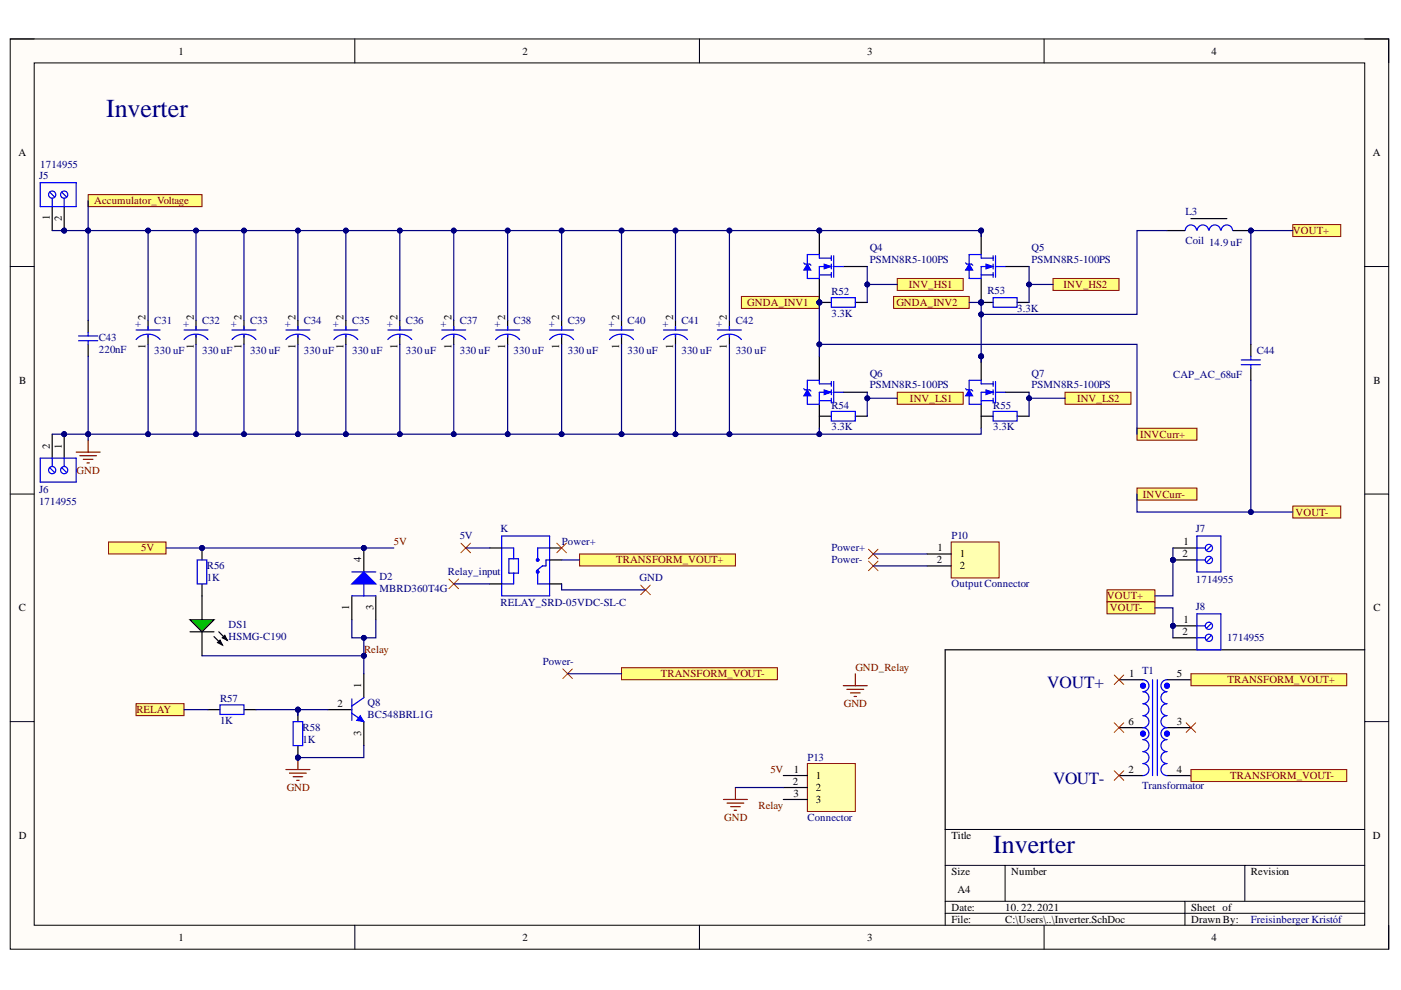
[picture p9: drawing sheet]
<svg xmlns="http://www.w3.org/2000/svg" width="297mm" height="210mm" viewBox="0 0 297 210" stroke-linecap="round" stroke-linejoin="round" font-family="sans-serif">
<defs><g id="words">
<g font-size="5.5" fill="#000080">
<text x="22.5" y="24.8">Inverter</text>
<text x="210.6" y="181">Inverter</text>
</g>
<g font-size="3.6" fill="#000080">
<text x="222" y="145.8">VOUT+</text>
<text x="223.3" y="166.2">VOUT-</text>
</g>
<g font-size="2.3">
<text x="37.9" y="11.6">1</text>
<text x="110.8" y="11.6">2</text>
<text x="183.9" y="11.6">3</text>
<text x="256.9" y="11.6">4</text>
<text x="3.9" y="33.1">A</text>
<text x="291.1" y="33.1">A</text>
<text x="10.6" y="46.7" transform="rotate(-90 10.6 46.7)">1</text>
<text x="13.1" y="46.9" transform="rotate(-90 13.1 46.9)">2</text>
<text x="30.9" y="67.9" transform="rotate(-90 30.9 67.9)">2</text>
<text x="41.1" y="67.9" transform="rotate(-90 41.1 67.9)">2</text>
<text x="51.2" y="67.9" transform="rotate(-90 51.2 67.9)">2</text>
<text x="62.6" y="67.9" transform="rotate(-90 62.6 67.9)">2</text>
<text x="72.8" y="67.9" transform="rotate(-90 72.8 67.9)">2</text>
<text x="84.3" y="67.9" transform="rotate(-90 84.3 67.9)">2</text>
<text x="95.7" y="67.9" transform="rotate(-90 95.7 67.9)">2</text>
<text x="107.1" y="67.9" transform="rotate(-90 107.1 67.9)">2</text>
<text x="118.5" y="67.9" transform="rotate(-90 118.5 67.9)">2</text>
<text x="131.3" y="67.9" transform="rotate(-90 131.3 67.9)">2</text>
<text x="142.7" y="67.9" transform="rotate(-90 142.7 67.9)">2</text>
<text x="154.1" y="67.9" transform="rotate(-90 154.1 67.9)">2</text>
<text x="30.9" y="73.9" transform="rotate(-90 30.9 73.9)">1</text>
<text x="41.1" y="73.9" transform="rotate(-90 41.1 73.9)">1</text>
<text x="51.2" y="73.9" transform="rotate(-90 51.2 73.9)">1</text>
<text x="62.6" y="73.9" transform="rotate(-90 62.6 73.9)">1</text>
<text x="72.8" y="73.9" transform="rotate(-90 72.8 73.9)">1</text>
<text x="84.3" y="73.9" transform="rotate(-90 84.3 73.9)">1</text>
<text x="95.7" y="73.9" transform="rotate(-90 95.7 73.9)">1</text>
<text x="107.1" y="73.9" transform="rotate(-90 107.1 73.9)">1</text>
<text x="118.5" y="73.9" transform="rotate(-90 118.5 73.9)">1</text>
<text x="131.3" y="73.9" transform="rotate(-90 131.3 73.9)">1</text>
<text x="142.7" y="73.9" transform="rotate(-90 142.7 73.9)">1</text>
<text x="154.1" y="73.9" transform="rotate(-90 154.1 73.9)">1</text>
<text x="4.1" y="81.3">B</text>
<text x="291.2" y="81.3">B</text>
<text x="10.6" y="95.1" transform="rotate(-90 10.6 95.1)">2</text>
<text x="13.1" y="95.1" transform="rotate(-90 13.1 95.1)">1</text>
<text x="76.6" y="119.2" transform="rotate(-90 76.6 119.2)">4</text>
<text x="198.6" y="119.5">2</text>
<text x="198.8" y="116.9">1</text>
<text x="203.5" y="118.2">1</text>
<text x="250.7" y="118.2">2</text>
<text x="250.9" y="115.7">1</text>
<text x="203.5" y="120.7">2</text>
<text x="4" y="129.6">C</text>
<text x="74.1" y="129.3" transform="rotate(-90 74.1 129.3)">1</text>
<text x="79.2" y="129.3" transform="rotate(-90 79.2 129.3)">3</text>
<text x="291.2" y="129.6">C</text>
<text x="250.7" y="134.7">2</text>
<text x="250.9" y="132.1">1</text>
<text x="239.4" y="143.6">1</text>
<text x="249.5" y="143.6">5</text>
<text x="71.5" y="150">2</text>
<text x="76.6" y="145.9" transform="rotate(-90 76.6 145.9)">1</text>
<text x="76.6" y="155.9" transform="rotate(-90 76.6 155.9)">3</text>
<text x="239.3" y="153.8">6</text>
<text x="249.5" y="153.8">3</text>
<text x="168.1" y="166.4">2</text>
<text x="168.3" y="163.9">1</text>
<text x="173" y="165.2">1</text>
<text x="173" y="167.7">2</text>
<text x="239.3" y="163.9">2</text>
<text x="249.5" y="163.9">4</text>
<text x="168.2" y="169">3</text>
<text x="173" y="170.2">3</text>
<text x="4" y="177.8">D</text>
<text x="201.7" y="177.8">Title</text>
<text x="291.1" y="177.8">D</text>
<text x="201.7" y="185.5">Size</text>
<text x="214.4" y="185.5">Number</text>
<text x="265.2" y="185.5">Revision</text>
<text x="203" y="189.3">A4</text>
<text x="201.7" y="193.1">Date:</text>
<text x="201.7" y="195.7">File:</text>
<text x="213.1" y="193.1">10. 22. 2021</text>
<text x="213.1" y="195.7">C:\Users\..\Inverter.SchDoc</text>
<text x="252.5" y="193.1">Sheet of</text>
<text x="252.5" y="195.7">Drawn By:</text>
<text x="37.9" y="199.5">1</text>
<text x="110.8" y="199.5">2</text>
<text x="183.9" y="199.5">3</text>
<text x="256.9" y="199.5">4</text>
</g>
<g font-size="2.3" fill="#000080">
<text x="8.5" y="35.6">1714955</text>
<text x="8.3" y="37.9">J5</text>
<text x="251.4" y="45.5">L3</text>
<text x="184.4" y="53.2">Q4</text>
<text x="218.7" y="53.2">Q5</text>
<text x="251.4" y="51.7">Coil 14.9 uF</text>
<text x="184.4" y="55.8">PSMN8R5-100PS</text>
<text x="218.7" y="55.8">PSMN8R5-100PS</text>
<text x="176.3" y="62.6">R52</text>
<text x="209.3" y="62.3">R53</text>
<text x="28.7" y="69.4">+</text>
<text x="32.7" y="68.7">C31</text>
<text x="38.8" y="69.4">+</text>
<text x="42.9" y="68.7">C32</text>
<text x="49" y="69.4">+</text>
<text x="53" y="68.7">C33</text>
<text x="60.4" y="69.4">+</text>
<text x="64.4" y="68.7">C34</text>
<text x="70.6" y="69.4">+</text>
<text x="74.7" y="68.7">C35</text>
<text x="82" y="69.4">+</text>
<text x="86.1" y="68.7">C36</text>
<text x="93.4" y="69.4">+</text>
<text x="97.5" y="68.7">C37</text>
<text x="104.8" y="69.4">+</text>
<text x="108.9" y="68.7">C38</text>
<text x="116.3" y="69.4">+</text>
<text x="120.4" y="68.7">C39</text>
<text x="129" y="69.4">+</text>
<text x="133.1" y="68.7">C40</text>
<text x="140.4" y="69.4">+</text>
<text x="144.5" y="68.7">C41</text>
<text x="151.8" y="69.4">+</text>
<text x="156" y="68.7">C42</text>
<text x="176.3" y="67.2">3.3K</text>
<text x="215.7" y="66.1">3.3K</text>
<text x="21" y="74.8">220nF</text>
<text x="21" y="72.2">C43</text>
<text x="32.7" y="75">330 uF</text>
<text x="42.9" y="75">330 uF</text>
<text x="53" y="75">330 uF</text>
<text x="64.4" y="75">330 uF</text>
<text x="74.7" y="75">330 uF</text>
<text x="86.1" y="75">330 uF</text>
<text x="97.5" y="75">330 uF</text>
<text x="108.9" y="75">330 uF</text>
<text x="120.4" y="75">330 uF</text>
<text x="133.1" y="75">330 uF</text>
<text x="144.5" y="75">330 uF</text>
<text x="156" y="75">330 uF</text>
<text x="266.5" y="75">C44</text>
<text x="184.4" y="79.8">Q6</text>
<text x="184.4" y="82.4">PSMN8R5-100PS</text>
<text x="218.7" y="79.8">Q7</text>
<text x="218.7" y="82.4">PSMN8R5-100PS</text>
<text x="248.7" y="80.1">CAP_AC_68uF</text>
<text x="176.3" y="86.7">R54</text>
<text x="210.6" y="86.7">R55</text>
<text x="176.3" y="91.2">3.3K</text>
<text x="210.6" y="91.2">3.3K</text>
<text x="8.3" y="104.5">J6</text>
<text x="8.3" y="107">1714955</text>
<text x="106.1" y="112.9">K</text>
<text x="253.6" y="112.9">J7</text>
<text x="97.5" y="114.4">5V</text>
<text x="119.1" y="115.7">Power+</text>
<text x="176.3" y="116.9">Power+</text>
<text x="176.3" y="119.5">Power-</text>
<text x="201.7" y="114.4">P10</text>
<text x="43.9" y="123.3">1K</text>
<text x="43.9" y="120.7">R56</text>
<text x="80.5" y="123">D2</text>
<text x="80.5" y="125.5">MBRD360T4G</text>
<text x="94.9" y="122">Relay_input</text>
<text x="135.6" y="123.3">GND</text>
<text x="201.7" y="124.5">Output Connector</text>
<text x="253.6" y="123.5">1714955</text>
<text x="106.1" y="128.6">RELAY_SRD-05VDC-SL-C</text>
<text x="253.6" y="129.3">J8</text>
<text x="48.4" y="133.1">DS1</text>
<text x="48.4" y="135.8">HSMG-C190</text>
<text x="260.1" y="136">1714955</text>
<text x="115.1" y="141.1">Power-</text>
<text x="242.1" y="142.9">T1</text>
<text x="46.7" y="148.9">R57</text>
<text x="78" y="149.7">Q8</text>
<text x="46.7" y="153.5">1K</text>
<text x="64.2" y="155">R58</text>
<text x="78" y="152.2">BC548BRL1G</text>
<text x="64.2" y="157.6">1K</text>
<text x="171.2" y="161.4">P13</text>
<text x="242.1" y="167.2">Transformator</text>
<text x="171.2" y="174">Connector</text>
<text x="265.2" y="195.7">Freisinberger Kristóf</text>
</g>
<g font-size="2.3" fill="#800000">
<text x="20" y="43.2">Accumulator_Voltage</text>
<text x="274.1" y="49.7">VOUT+</text>
<text x="158.4" y="64.9">GNDA_INV1</text>
<text x="190.1" y="64.9">GNDA_INV2</text>
<text x="192.7" y="61.1">INV_HS1</text>
<text x="225.5" y="61.1">INV_HS2</text>
<text x="192.9" y="85.2">INV_LS1</text>
<text x="228.4" y="85.2">INV_LS2</text>
<text x="241.7" y="92.8">INVCurr+</text>
<text x="16.2" y="100.4">GND</text>
<text x="242.3" y="105.5">INVCurr-</text>
<text x="274.7" y="109.3">VOUT-</text>
<text x="29.9" y="116.9">5V</text>
<text x="83.5" y="115.7">5V</text>
<text x="130.6" y="119.5">TRANSFORM_VOUT+</text>
<text x="234.7" y="127.1">VOUT+</text>
<text x="235.3" y="129.6">VOUT-</text>
<text x="77.2" y="138.5">Relay</text>
<text x="140.1" y="143.6">TRANSFORM_VOUT-</text>
<text x="181.4" y="142.3">GND_Relay</text>
<text x="178.9" y="150">GND</text>
<text x="260.2" y="144.9">TRANSFORM_VOUT+</text>
<text x="28.9" y="151.2">RELAY</text>
<text x="60.8" y="167.7">GND</text>
<text x="163.3" y="163.9">5V</text>
<text x="260.8" y="165.2">TRANSFORM_VOUT-</text>
<text x="160.8" y="171.5">Relay</text>
<text x="153.5" y="174">GND</text>
</g>
</g></defs>
<path d="M2.2 8.3h292.2v193h-292.2z" fill-rule="evenodd" fill="#fffcf8"/>
<path d="M2.2 8.3h292.2v193h-292.2z" fill="none" stroke="#000" stroke-width=".21"/>
<path d="M7.2 13.3h282.2v182.9h-282.2z" fill-rule="evenodd" fill="#fffcf8"/>
<g fill="none" stroke="#000" stroke-width=".21">
<path d="M2.2 8.3h5M7.2 13.3h282.2v182.9h-282.2zM75.2 8.3v5M148.3 8.3v5M221.4 8.3v5M289.4 8.3h5v5M2.2 56.5h5M289.4 56.5h5M2.2 104.8h5M289.4 104.8h5M2.2 153h5M289.4 153h5"/>
<path d="M289.4 175.9h-89v20.3M75.2 196.2v5.1M148.3 196.2v5.1M200.4 183.5h89M200.4 191.1h89M200.4 193.6h89M213.1 183.5v7.6M221.4 196.2v5.1M251.2 191.1v5.1M263.9 183.5v7.6M294.4 196.2v5.1"/>
</g>
<path d="M18.7 67.9v2.6M18.7 73v2.6" fill="none" stroke="#000" stroke-width=".25"/>
<path d="M16.7 71.2h4M16.7 72.2h4M18.7 70.5v.7M18.7 72.2v.8" fill="none" stroke="#00f" stroke-width=".25"/>
<path d="M16.1 95.9h5.1M16.9 96.6h3.6M17.7 97.4h2M18.4 98.2h.5M18.7 93.3v2.6" fill="none" stroke="#800000" stroke-width=".25"/>
<circle cx="265.2" cy="48.9" r=".51" fill="#000080"/>
<circle cx="265.2" cy="48.9" r=".51" fill="none" stroke="#000080" stroke-width=".21"/>
<path d="M247.4 48.9h3.8M261.4 48.9h3.8" fill="none" stroke="#000" stroke-width=".25"/>
<circle cx="265.2" cy="48.9" r=".51" fill="#000080"/>
<circle cx="265.2" cy="48.9" r=".51" fill="none" stroke="#000080" stroke-width=".21"/>
<path d="M251.3 48.8a1.2 1.2 0 0 1 1.2-1.1 1.2 1.2 0 0 1 1.2 1.1M253.8 48.8a1.2 1.2 0 0 1 1.2-1.1 1.2 1.2 0 0 1 1.2 1.1M256.4 48.8a1.2 1.2 0 0 1 1.2-1.1 1.2 1.2 0 0 1 1.2 1.1M258.9 48.8a1.2 1.2 0 0 1 1.2-1.1 1.2 1.2 0 0 1 1.2 1.1" fill="none" stroke="#00f" stroke-width=".25"/>
<path d="M252.5 46.4h7.6" fill="none" stroke="#000" stroke-width=".25"/>
<path d="M190.2 59h14v2.6h-14z" fill-rule="evenodd" fill="#ffff80"/>
<path d="M190.2 59h14v2.6h-14z" fill="none" stroke="#800000" stroke-width=".21"/>
<path d="M190.2 83.2h14v2.5h-14z" fill-rule="evenodd" fill="#ffff80"/>
<path d="M190.2 83.2h14v2.5h-14z" fill="none" stroke="#800000" stroke-width=".21"/>
<path d="M225.8 83.2h14v2.5h-14z" fill-rule="evenodd" fill="#ffff80"/>
<path d="M225.8 83.2h14v2.5h-14z" fill="none" stroke="#800000" stroke-width=".21"/>
<path d="M223.3 59h13.9v2.6h-13.9z" fill-rule="evenodd" fill="#ffff80"/>
<path d="M223.3 59h13.9v2.6h-13.9z" fill="none" stroke="#800000" stroke-width=".21"/>
<g fill="none" stroke="#000" stroke-width=".25">
<path d="M31.4 67.9v2.1M31.4 71v2M41.6 67.9v2.1M41.6 71v2M51.7 67.9v2.1M51.7 71v2M63.2 67.9v2.1M63.2 71v2M73.3 67.9v2.1M73.3 71v2M84.8 67.9v2.1M84.8 71v2"/>
<path d="M265.2 73v2.6M265.2 78.1v2.5"/>
</g>
<g fill="none" stroke="#00f" stroke-width=".25">
<path d="M28.9 72a3.4 3.4 0 0 1 5 0M28.9 70h5M31.4 69.2v.8M31.4 71v.5M39 72a3.4 3.4 0 0 1 5.1 0M39 70h5.1M41.6 69.2v.8M41.6 71v.5M49.2 72a3.4 3.4 0 0 1 5.1 0M49.2 70h5.1M51.7 69.2v.8M51.7 71v.5"/>
<path d="M60.6 72a3.4 3.4 0 0 1 5.1 0M60.6 70h5.1M63.2 69.2v.8M63.2 71v.5M70.8 72a3.4 3.4 0 0 1 5.1 0M70.8 70h5.1M73.3 69.2v.8M73.3 71v.5M82.2 72a3.4 3.4 0 0 1 5.1 0M82.2 70h5.1M84.8 69.2v.8M84.8 71v.5"/>
<path d="M263.2 76.3h4M263.2 77.3h4M265.2 75.6v.7M265.2 77.3v.8"/>
</g>
<path d="M274.1 47.6h10.2v2.6h-10.2z" fill-rule="evenodd" fill="#ffff80"/>
<path d="M274.1 47.6h10.2v2.6h-10.2z" fill="none" stroke="#800000" stroke-width=".21"/>
<path d="M274.1 107.3h10.2v2.5h-10.2z" fill-rule="evenodd" fill="#ffff80"/>
<path d="M274.1 107.3h10.2v2.5h-10.2z" fill="none" stroke="#800000" stroke-width=".21"/>
<path d="M241.1 90.8h12.7v2.5h-12.7z" fill-rule="evenodd" fill="#ffff80"/>
<path d="M241.1 90.8h12.7v2.5h-12.7z" fill="none" stroke="#800000" stroke-width=".21"/>
<path d="M241.1 103.5h12.7v2.5h-12.7z" fill-rule="evenodd" fill="#ffff80"/>
<path d="M241.1 103.5h12.7v2.5h-12.7z" fill="none" stroke="#800000" stroke-width=".21"/>
<circle cx="77.1" cy="116.2" r=".51" fill="#000080"/>
<circle cx="77.1" cy="116.2" r=".51" fill="none" stroke="#000080" stroke-width=".21"/>
<path d="M77.1 116.2v5.1M74.6 126.3v5.1M79.7 126.3v5.1" fill="none" stroke="#000" stroke-width=".25"/>
<circle cx="77.1" cy="116.2" r=".51" fill="#000080"/>
<circle cx="77.1" cy="116.2" r=".51" fill="none" stroke="#000080" stroke-width=".21"/>
<path d="M74.6 121.3h5.1M77.1 123.8v2.5" fill="none" stroke="#00f" stroke-width=".25"/>
<path d="M74.6 123.8l2.5-2.5 2.6 2.5z" fill="#00f"/>
<path d="M74.6 123.8l2.5-2.5 2.6 2.5zM74.6 126.3h5.1" fill="none" stroke="#00f" stroke-width=".25"/>
<path d="M28.9 149.2h10.1v2.5h-10.1z" fill-rule="evenodd" fill="#ffff80"/>
<path d="M28.9 149.2h10.1v2.5h-10.1z" fill="none" stroke="#800000" stroke-width=".21"/>
<path d="M44.1 150.5h2.5M51.7 150.5h2.6" fill="none" stroke="#000" stroke-width=".25"/>
<path d="M46.6 149.4h5.1v2.1h-5.1z" fill="none" stroke="#00f" stroke-width=".25"/>
<circle cx="42.8" cy="116.2" r=".51" fill="#000080"/>
<circle cx="42.8" cy="116.2" r=".51" fill="none" stroke="#000080" stroke-width=".21"/>
<path d="M42.8 116.2v2.5" fill="none" stroke="#000" stroke-width=".25"/>
<circle cx="42.8" cy="116.2" r=".51" fill="#000080"/>
<circle cx="42.8" cy="116.2" r=".51" fill="none" stroke="#000080" stroke-width=".21"/>
<path d="M103.8 116.2h2.6M116.5 116.2h2.6M116.5 118.7h2.6M42.8 123.8v2.5M103.8 123.8h2.6M116.5 123.8h2.6" fill="none" stroke="#000" stroke-width=".25"/>
<g fill="none" stroke="#00f" stroke-width=".25">
<path d="M41.8 118.7h2v5.1h-2zM106.4 116.2h2.5v2.3M106.4 113.6h10.1v12.7h-10.1zM107.9 118.5h2v3h-2zM116.5 116.2h-2.5v2.5M116.5 118.7h-.7v1.3h-.8l-1.3 1M108.9 121.5v2.3h-2.5M114 121.3v2.5h2.5"/>
<circle cx="114" cy="118.7" r=".25"/>
<circle cx="114" cy="121.3" r=".25"/>
</g>
<path d="M60.6 163.2h5.1M61.4 163.9h3.5M62.1 164.7h2.1M62.9 165.4h.5M63.2 160.6v2.6" fill="none" stroke="#800000" stroke-width=".25"/>
<circle cx="63.2" cy="160.6" r=".51" fill="#000080"/>
<circle cx="63.2" cy="160.6" r=".51" fill="none" stroke="#000080" stroke-width=".21"/>
<path d="M69.5 150.5h5.1M77.1 142.8v5.1M77.1 153v5.1" fill="none" stroke="#000" stroke-width=".25"/>
<path d="M74.6 151.2l2.5 1.8M74.6 148.2v4.5M77.1 147.9l-2.5 1.8" fill="none" stroke="#00f" stroke-width=".25"/>
<path d="M76.4 151.7l.7 1.3-1.5-.3z" fill="#00f"/>
<path d="M76.4 151.7l.7 1.3-1.5-.3z" fill="none" stroke="#00f" stroke-width=".21"/>
<path d="M122.9 117.5h33v2.5h-33z" fill-rule="evenodd" fill="#ffff80"/>
<path d="M122.9 117.5h33v2.5h-33z" fill="none" stroke="#800000" stroke-width=".21"/>
<path d="M18.7 41.3h24.1v2.5h-24.1z" fill-rule="evenodd" fill="#ffff80"/>
<path d="M18.7 41.3h24.1v2.5h-24.1z" fill="none" stroke="#800000" stroke-width=".21"/>
<path d="M234.7 125.1h10.2v2.5h-10.2z" fill-rule="evenodd" fill="#ffff80"/>
<path d="M234.7 125.1h10.2v2.5h-10.2z" fill="none" stroke="#800000" stroke-width=".21"/>
<path d="M234.7 127.6h10.2v2.5h-10.2z" fill-rule="evenodd" fill="#ffff80"/>
<path d="M234.7 127.6h10.2v2.5h-10.2z" fill="none" stroke="#800000" stroke-width=".21"/>
<path d="M96.2 67.9v2.1M96.2 71v2M107.6 67.9v2.1M107.6 71v2M119.1 67.9v2.1M119.1 71v2M131.8 67.9v2.1M131.8 71v2M143.2 67.9v2.1M143.2 71v2M154.7 67.9v2.1M154.7 71v2" fill="none" stroke="#000" stroke-width=".25"/>
<g fill="none" stroke="#00f" stroke-width=".25">
<path d="M93.7 72a3.4 3.4 0 0 1 5 0M93.7 70h5M96.2 69.2v.8M96.2 71v.5M105.1 72a3.4 3.4 0 0 1 5.1 0M105.1 70h5.1M107.6 69.2v.8M107.6 71v.5M116.5 72a3.4 3.4 0 0 1 5.1 0M116.5 70h5.1M119.1 69.2v.8M119.1 71v.5"/>
<path d="M129.2 72a3.4 3.4 0 0 1 5.1 0M129.2 70h5.1M131.8 69.2v.8M131.8 71v.5M140.7 72a3.4 3.4 0 0 1 5.1 0M140.7 70h5.1M143.2 69.2v.8M143.2 71v.5M152.1 72a3.4 3.4 0 0 1 5.1 0M152.1 70h5.1M154.7 69.2v.8M154.7 71v.5"/>
</g>
<circle cx="63.2" cy="150.5" r=".51" fill="#000080"/>
<circle cx="63.2" cy="150.5" r=".51" fill="none" stroke="#000080" stroke-width=".21"/>
<circle cx="63.2" cy="160.6" r=".51" fill="#000080"/>
<circle cx="63.2" cy="160.6" r=".51" fill="none" stroke="#000080" stroke-width=".21"/>
<path d="M63.2 150.5v2.5" fill="none" stroke="#000" stroke-width=".25"/>
<circle cx="63.2" cy="150.5" r=".51" fill="#000080"/>
<circle cx="63.2" cy="150.5" r=".51" fill="none" stroke="#000080" stroke-width=".21"/>
<path d="M63.2 158.1v2.5" fill="none" stroke="#000" stroke-width=".25"/>
<circle cx="63.2" cy="160.6" r=".51" fill="#000080"/>
<circle cx="63.2" cy="160.6" r=".51" fill="none" stroke="#000080" stroke-width=".21"/>
<path d="M62.1 153h2.1v5.1h-2.1zM242.3 144.1a1.27 1.27 0 0 1 1.3 1.3 1.27 1.27 0 0 1-1.3 1.3 1.27 1.27 0 0 1 1.3 1.2 1.27 1.27 0 0 1-1.3 1.3 1.27 1.27 0 0 1 1.3 1.3 1.27 1.27 0 0 1-1.3 1.2 1.27 1.27 0 0 1 1.3 1.3 1.27 1.27 0 0 1-1.3 1.3 1.27 1.27 0 0 1 1.3 1.2 1.27 1.27 0 0 1-1.3 1.3 1.27 1.27 0 0 1 1.3 1.3 1.27 1.27 0 0 1-1.3 1.3 1.27 1.27 0 0 1 1.3 1.2 1.27 1.27 0 0 1-1.3 1.3 1.27 1.27 0 0 1 1.3 1.3 1.27 1.27 0 0 1-1.3 1.2M244.4 144.1v20.3M245.4 144.1v20.3M247.4 144.1a1.27 1.27 0 0 0-1.3 1.3 1.27 1.27 0 0 0 1.3 1.3 1.27 1.27 0 0 0-1.3 1.2 1.27 1.27 0 0 0 1.3 1.3 1.27 1.27 0 0 0-1.3 1.3 1.27 1.27 0 0 0 1.3 1.2 1.27 1.27 0 0 0-1.3 1.3 1.27 1.27 0 0 0 1.3 1.3 1.27 1.27 0 0 0-1.3 1.2 1.27 1.27 0 0 0 1.3 1.3 1.27 1.27 0 0 0-1.3 1.3 1.27 1.27 0 0 0 1.3 1.3 1.27 1.27 0 0 0-1.3 1.2 1.27 1.27 0 0 0 1.3 1.3 1.27 1.27 0 0 0-1.3 1.3 1.27 1.27 0 0 0 1.3 1.2" fill="none" stroke="#00f" stroke-width=".25"/>
<path d="M237.2 154.3h5.1M237.2 144.1h5.1M247.4 154.3h5.1M247.4 144.1h5.1M237.2 164.4h5.1M247.4 164.4h5.1" fill="none" stroke="#000" stroke-width=".25"/>
<g fill="none" stroke="#00f" stroke-width=".76">
<circle cx="242.3" cy="145.4" r=".25"/>
<circle cx="242.3" cy="155.5" r=".25"/>
<circle cx="247.4" cy="145.4" r=".25"/>
<circle cx="247.4" cy="155.5" r=".25"/>
</g>
<path d="M252.5 142.9h33v2.5h-33z" fill-rule="evenodd" fill="#ffff80"/>
<path d="M252.5 142.9h33v2.5h-33z" fill="none" stroke="#800000" stroke-width=".21"/>
<path d="M252.5 163.2h33v2.5h-33z" fill-rule="evenodd" fill="#ffff80"/>
<path d="M252.5 163.2h33v2.5h-33z" fill="none" stroke="#800000" stroke-width=".21"/>
<path d="M42.8 126.3v5.1M42.8 134v5" fill="none" stroke="#000" stroke-width=".25"/>
<path d="M40.3 131.4h5.1l-2.6 2.6z" fill="#00bf00"/>
<path d="M173.7 88.2h2.6M181.3 88.2h2.6M40.3 131.4h5.1l-2.6 2.6zM40.3 134h5.1M45.4 135l1.8 1.8M46.1 136.2l.5-.5 .6 1.1zM46.4 134l1.8 1.7M47.2 135.2l.5-.5 .5 1zM289.4 137.8h-89v38.1" fill="none" stroke="#000" stroke-width=".25"/>
<path d="M46.1 136.2l.5-.5 .6 1.1zM47.2 135.2l.5-.5 .5 1z" fill="#000"/>
<path d="M176.3 87.2h5v2.1h-5z" fill="none" stroke="#00f" stroke-width=".25"/>
<circle cx="173.7" cy="64.1" r=".51" fill="#000080"/>
<circle cx="173.7" cy="64.1" r=".51" fill="none" stroke="#000080" stroke-width=".21"/>
<path d="M173.7 64.1h2.6M181.3 64.1h2.6" fill="none" stroke="#000" stroke-width=".25"/>
<circle cx="173.7" cy="64.1" r=".51" fill="#000080"/>
<circle cx="173.7" cy="64.1" r=".51" fill="none" stroke="#000080" stroke-width=".21"/>
<path d="M176.3 63.1h5v2h-5zM210.6 87.2h5v2.1h-5z" fill="none" stroke="#00f" stroke-width=".25"/>
<path d="M208 88.2h2.6M215.6 88.2h2.6" fill="none" stroke="#000" stroke-width=".25"/>
<path d="M157.2 62.9h16.5v2.5h-16.5z" fill-rule="evenodd" fill="#ffff80"/>
<path d="M157.2 62.9h16.5v2.5h-16.5z" fill="none" stroke="#800000" stroke-width=".21"/>
<circle cx="173.7" cy="64.1" r=".51" fill="#000080"/>
<circle cx="173.7" cy="64.1" r=".51" fill="none" stroke="#000080" stroke-width=".21"/>
<path d="M189.5 62.9h16v2.5h-16z" fill-rule="evenodd" fill="#ffff80"/>
<path d="M189.5 62.9h16v2.5h-16z" fill="none" stroke="#800000" stroke-width=".21"/>
<circle cx="208" cy="64.1" r=".51" fill="#000080"/>
<circle cx="208" cy="64.1" r=".51" fill="none" stroke="#000080" stroke-width=".21"/>
<path d="M208 64.1h2.6M215.6 64.1h2.6" fill="none" stroke="#000" stroke-width=".25"/>
<circle cx="208" cy="64.1" r=".51" fill="#000080"/>
<circle cx="208" cy="64.1" r=".51" fill="none" stroke="#000080" stroke-width=".21"/>
<path d="M210.6 63.1h5v2h-5z" fill="none" stroke="#00f" stroke-width=".25"/>
<path d="M23 114.9h12.2v2.6h-12.2z" fill-rule="evenodd" fill="#ffff80"/>
<path d="M23 114.9h12.2v2.6h-12.2z" fill="none" stroke="#800000" stroke-width=".21"/>
<path d="M201.7 114.9h10.1v7.6h-10.1z" fill-rule="evenodd" fill="#ffffb0"/>
<path d="M201.7 114.9h10.1v7.6h-10.1z" fill="none" stroke="#800000" stroke-width=".21"/>
<path d="M196.6 117.5h5.1M196.6 120h5.1" fill="none" stroke="#000" stroke-width=".25"/>
<path d="M131.8 141.6h33v2.5h-33z" fill-rule="evenodd" fill="#ffff80"/>
<path d="M131.8 141.6h33v2.5h-33z" fill="none" stroke="#800000" stroke-width=".21"/>
<circle cx="173.7" cy="48.9" r=".51" fill="#000080"/>
<circle cx="173.7" cy="48.9" r=".51" fill="none" stroke="#000080" stroke-width=".21"/>
<circle cx="173.7" cy="64.1" r=".51" fill="#000080"/>
<circle cx="173.7" cy="64.1" r=".51" fill="none" stroke="#000080" stroke-width=".21"/>
<path d="M173.7 48.9v5.1" fill="none" stroke="#000" stroke-width=".25"/>
<circle cx="173.7" cy="48.9" r=".51" fill="#000080"/>
<circle cx="173.7" cy="48.9" r=".51" fill="none" stroke="#000080" stroke-width=".21"/>
<path d="M173.7 59v5.1M178.8 56.5h5.1" fill="none" stroke="#000" stroke-width=".25"/>
<circle cx="173.7" cy="64.1" r=".51" fill="#000080"/>
<circle cx="173.7" cy="64.1" r=".51" fill="none" stroke="#000080" stroke-width=".21"/>
<path d="M173.7 54.7h2.6M173.7 58.3h2.6M176.3 56.5h-2.6v2.5M176.3 54.2v1M176.3 56v1M176.3 57.8v1M176.8 56.5h2M176.8 54.2v4.6" fill="none" stroke="#00f" stroke-width=".25"/>
<path d="M174.7 56l1.6 .5-1.6 .5z" fill="#00f"/>
<path d="M174.7 56l1.6 .5-1.6 .5z" fill="none" stroke="#00f" stroke-width=".21"/>
<path d="M171.2 57.3v1.7h2.5M173.7 54.7v-.7h-2.5v2" fill="none" stroke="#00f" stroke-width=".25"/>
<path d="M171.2 56l.7 1.3h-1.5z" fill="#00f"/>
<path d="M171.2 56l.7 1.3h-1.5z" fill="none" stroke="#00f" stroke-width=".21"/>
<path d="M170.4 55.7l.3 .3h1l.2 .3" fill="none" stroke="#00f" stroke-width=".25"/>
<circle cx="208" cy="48.9" r=".51" fill="#000080"/>
<circle cx="208" cy="48.9" r=".51" fill="none" stroke="#000080" stroke-width=".21"/>
<circle cx="208" cy="64.1" r=".51" fill="#000080"/>
<circle cx="208" cy="64.1" r=".51" fill="none" stroke="#000080" stroke-width=".21"/>
<path d="M208 48.9v5.1" fill="none" stroke="#000" stroke-width=".25"/>
<circle cx="208" cy="48.9" r=".51" fill="#000080"/>
<circle cx="208" cy="48.9" r=".51" fill="none" stroke="#000080" stroke-width=".21"/>
<path d="M208 59v5.1M213.1 56.5h5.1" fill="none" stroke="#000" stroke-width=".25"/>
<circle cx="208" cy="64.1" r=".51" fill="#000080"/>
<circle cx="208" cy="64.1" r=".51" fill="none" stroke="#000080" stroke-width=".21"/>
<path d="M208 54.7h2.6M208 58.3h2.6M210.6 56.5h-2.6v2.5M210.6 54.2v1M210.6 56v1M210.6 57.8v1M211.1 56.5h2M211.1 54.2v4.6" fill="none" stroke="#00f" stroke-width=".25"/>
<path d="M209 56l1.6 .5-1.6 .5z" fill="#00f"/>
<path d="M209 56l1.6 .5-1.6 .5z" fill="none" stroke="#00f" stroke-width=".21"/>
<path d="M205.5 57.3v1.7h2.5M208 54.7v-.7h-2.5v2" fill="none" stroke="#00f" stroke-width=".25"/>
<path d="M205.5 56l.7 1.3h-1.5z" fill="#00f"/>
<path d="M205.5 56l.7 1.3h-1.5z" fill="none" stroke="#00f" stroke-width=".21"/>
<path d="M204.7 55.7l.3 .3h1l.2 .2M173.7 81.4h2.6M173.7 85h2.6M176.3 83.2h-2.6v2.5M176.3 80.9v1M176.3 82.7v1M176.3 84.4v1.1M176.8 83.2h2M176.8 80.9v4.6" fill="none" stroke="#00f" stroke-width=".25"/>
<path d="M173.7 75.6v5M173.7 85.7v5.1M178.8 83.2h5.1" fill="none" stroke="#000" stroke-width=".25"/>
<path d="M174.7 82.7l1.6 .5-1.6 .5z" fill="#00f"/>
<path d="M174.7 82.7l1.6 .5-1.6 .5z" fill="none" stroke="#00f" stroke-width=".21"/>
<path d="M171.2 83.9v1.8h2.5M173.7 81.4v-.8h-2.5v2.1" fill="none" stroke="#00f" stroke-width=".25"/>
<path d="M171.2 82.7l.7 1.2h-1.5z" fill="#00f"/>
<path d="M171.2 82.7l.7 1.2h-1.5z" fill="none" stroke="#00f" stroke-width=".21"/>
<path d="M170.4 82.4l.3 .3h1l.2 .2" fill="none" stroke="#00f" stroke-width=".25"/>
<circle cx="208" cy="75.6" r=".51" fill="#000080"/>
<circle cx="208" cy="75.6" r=".51" fill="none" stroke="#000080" stroke-width=".21"/>
<path d="M208 75.6v5" fill="none" stroke="#000" stroke-width=".25"/>
<circle cx="208" cy="75.6" r=".51" fill="#000080"/>
<circle cx="208" cy="75.6" r=".51" fill="none" stroke="#000080" stroke-width=".21"/>
<path d="M208 85.7v5.1M213.1 83.2h5.1" fill="none" stroke="#000" stroke-width=".25"/>
<path d="M208 81.4h2.6M208 85h2.6M210.6 83.2h-2.6v2.5M210.6 80.9v1M210.6 82.7v1M210.6 84.4v1.1M211.1 83.2h2M211.1 80.9v4.6" fill="none" stroke="#00f" stroke-width=".25"/>
<path d="M209 82.7l1.6 .5-1.6 .5z" fill="#00f"/>
<path d="M209 82.7l1.6 .5-1.6 .5z" fill="none" stroke="#00f" stroke-width=".21"/>
<path d="M205.5 83.9v1.8h2.5M208 81.4v-.8h-2.5v2.1" fill="none" stroke="#00f" stroke-width=".25"/>
<path d="M205.5 82.7l.7 1.2h-1.5z" fill="#00f"/>
<path d="M205.5 82.7l.7 1.2h-1.5z" fill="none" stroke="#00f" stroke-width=".21"/>
<path d="M204.7 82.4l.3 .3h1l.2 .2" fill="none" stroke="#00f" stroke-width=".25"/>
<circle cx="77.1" cy="139" r=".51" fill="#000080"/>
<circle cx="77.1" cy="139" r=".51" fill="none" stroke="#000080" stroke-width=".21"/>
<path d="M178.8 145.4h5.1M179.6 146.1h3.5M180.3 146.9h2.1M181.1 147.7h.5M181.3 142.9v2.5" fill="none" stroke="#800000" stroke-width=".25"/>
<path d="M171.2 161.9h10.1v10.2h-10.1z" fill-rule="evenodd" fill="#ffffb0"/>
<path d="M171.2 161.9h10.1v10.2h-10.1z" fill="none" stroke="#800000" stroke-width=".21"/>
<path d="M166.1 164.4h5.1M166.1 167h5.1M166.1 169.5h5.1" fill="none" stroke="#000" stroke-width=".25"/>
<g fill="none" stroke="#f00" stroke-width=".21">
<path d="M97.7 115.2l2.1 2M99.8 115.2l-2.1 2M118.1 115.2l2 2M120.1 115.2l-2 2M184.1 119l2.1 2M184.1 116.4l2.1 2.1M186.2 119l-2.1 2M186.2 116.4l-2.1 2.1M95.2 122.8l2 2M97.2 122.8l-2 2M135.8 124.1l2.1 2M137.9 124.1l-2.1 2"/>
<path d="M119.3 141.8l2.1 2.1M121.4 141.8l-2.1 2.1M236.2 143.1l2.1 2M236.2 153.3l2.1 2M238.3 143.1l-2.1 2M238.3 153.3l-2.1 2M251.5 153.3l2 2M253.5 153.3l-2 2M236.2 163.4l2.1 2.1M238.3 163.4l-2.1 2.1"/>
</g>
<path d="M153.4 169.5h5.1M154.1 170.3h3.6M154.9 171h2M155.7 171.8h.5M155.9 167v2.5" fill="none" stroke="#800000" stroke-width=".25"/>
<circle cx="13.6" cy="48.9" r=".51" fill="#000080"/>
<circle cx="13.6" cy="48.9" r=".51" fill="none" stroke="#000080" stroke-width=".21"/>
<path d="M11.1 43.8v5.1M13.6 43.8v5.1" fill="none" stroke="#000" stroke-width=".25"/>
<circle cx="13.6" cy="48.9" r=".51" fill="#000080"/>
<circle cx="13.6" cy="48.9" r=".51" fill="none" stroke="#000080" stroke-width=".21"/>
<circle cx="11.1" cy="41.3" r=".76" fill="#fff"/>
<g fill="none" stroke="#00f" stroke-width=".25">
<path d="M10.5 40.7l1.1 1.1"/>
<circle cx="11.1" cy="41.3" r=".76"/>
</g>
<circle cx="13.6" cy="41.3" r=".76" fill="#fff"/>
<g fill="none" stroke="#00f" stroke-width=".25">
<path d="M8.5 38.7h7.6v5.1h-7.6zM11.1 42v1.8M13.1 40.7l1 1.1M13.6 42v1.8"/>
<circle cx="13.6" cy="41.3" r=".76"/>
</g>
<circle cx="13.6" cy="92.1" r=".51" fill="#000080"/>
<circle cx="13.6" cy="92.1" r=".51" fill="none" stroke="#000080" stroke-width=".21"/>
<path d="M13.6 92.1v5" fill="none" stroke="#000" stroke-width=".25"/>
<circle cx="13.6" cy="92.1" r=".51" fill="#000080"/>
<circle cx="13.6" cy="92.1" r=".51" fill="none" stroke="#000080" stroke-width=".21"/>
<path d="M11.1 92.1v5" fill="none" stroke="#000" stroke-width=".25"/>
<circle cx="13.6" cy="99.7" r=".76" fill="#fff"/>
<g fill="none" stroke="#00f" stroke-width=".25">
<path d="M13.1 99.1l1 1.1"/>
<circle cx="13.6" cy="99.7" r=".76"/>
</g>
<circle cx="11.1" cy="99.7" r=".76" fill="#fff"/>
<g fill="none" stroke="#00f" stroke-width=".25">
<path d="M8.5 97.1h7.6v5.1h-7.6zM10.5 99.1l1.1 1.1M11.1 97.1v1.8M13.6 97.1v1.8"/>
<circle cx="11.1" cy="99.7" r=".76"/>
</g>
<path d="M218.2 60.3v3.8" fill="none" stroke="#000080" stroke-width=".25"/>
<circle cx="218.2" cy="60.3" r=".51" fill="#000080"/>
<circle cx="218.2" cy="60.3" r=".51" fill="none" stroke="#000080" stroke-width=".21"/>
<path d="M18.7 92.1h12.7" fill="none" stroke="#000080" stroke-width=".25"/>
<circle cx="31.4" cy="92.1" r=".51" fill="#000080"/>
<circle cx="31.4" cy="92.1" r=".51" fill="none" stroke="#000080" stroke-width=".21"/>
<circle cx="18.7" cy="92.1" r=".51" fill="#000080"/>
<circle cx="18.7" cy="92.1" r=".51" fill="none" stroke="#000080" stroke-width=".21"/>
<path d="M18.7 67.9v-19h136v19" fill="none" stroke="#000080" stroke-width=".25"/>
<circle cx="18.7" cy="48.9" r=".51" fill="#000080"/>
<circle cx="18.7" cy="48.9" r=".51" fill="none" stroke="#000080" stroke-width=".21"/>
<circle cx="31.4" cy="48.9" r=".51" fill="#000080"/>
<circle cx="31.4" cy="48.9" r=".51" fill="none" stroke="#000080" stroke-width=".21"/>
<circle cx="41.6" cy="48.9" r=".51" fill="#000080"/>
<circle cx="41.6" cy="48.9" r=".51" fill="none" stroke="#000080" stroke-width=".21"/>
<circle cx="51.7" cy="48.9" r=".51" fill="#000080"/>
<circle cx="51.7" cy="48.9" r=".51" fill="none" stroke="#000080" stroke-width=".21"/>
<circle cx="63.2" cy="48.9" r=".51" fill="#000080"/>
<circle cx="63.2" cy="48.9" r=".51" fill="none" stroke="#000080" stroke-width=".21"/>
<circle cx="73.3" cy="48.9" r=".51" fill="#000080"/>
<circle cx="73.3" cy="48.9" r=".51" fill="none" stroke="#000080" stroke-width=".21"/>
<circle cx="84.8" cy="48.9" r=".51" fill="#000080"/>
<circle cx="84.8" cy="48.9" r=".51" fill="none" stroke="#000080" stroke-width=".21"/>
<circle cx="96.2" cy="48.9" r=".51" fill="#000080"/>
<circle cx="96.2" cy="48.9" r=".51" fill="none" stroke="#000080" stroke-width=".21"/>
<circle cx="107.6" cy="48.9" r=".51" fill="#000080"/>
<circle cx="107.6" cy="48.9" r=".51" fill="none" stroke="#000080" stroke-width=".21"/>
<circle cx="119.1" cy="48.9" r=".51" fill="#000080"/>
<circle cx="119.1" cy="48.9" r=".51" fill="none" stroke="#000080" stroke-width=".21"/>
<circle cx="131.8" cy="48.9" r=".51" fill="#000080"/>
<circle cx="131.8" cy="48.9" r=".51" fill="none" stroke="#000080" stroke-width=".21"/>
<circle cx="143.2" cy="48.9" r=".51" fill="#000080"/>
<circle cx="143.2" cy="48.9" r=".51" fill="none" stroke="#000080" stroke-width=".21"/>
<circle cx="154.7" cy="48.9" r=".51" fill="#000080"/>
<circle cx="154.7" cy="48.9" r=".51" fill="none" stroke="#000080" stroke-width=".21"/>
<path d="M31.4 73v19.1h142.3v-1.3" fill="none" stroke="#000080" stroke-width=".25"/>
<circle cx="31.4" cy="92.1" r=".51" fill="#000080"/>
<circle cx="31.4" cy="92.1" r=".51" fill="none" stroke="#000080" stroke-width=".21"/>
<circle cx="41.6" cy="92.1" r=".51" fill="#000080"/>
<circle cx="41.6" cy="92.1" r=".51" fill="none" stroke="#000080" stroke-width=".21"/>
<circle cx="51.7" cy="92.1" r=".51" fill="#000080"/>
<circle cx="51.7" cy="92.1" r=".51" fill="none" stroke="#000080" stroke-width=".21"/>
<circle cx="63.2" cy="92.1" r=".51" fill="#000080"/>
<circle cx="63.2" cy="92.1" r=".51" fill="none" stroke="#000080" stroke-width=".21"/>
<circle cx="73.3" cy="92.1" r=".51" fill="#000080"/>
<circle cx="73.3" cy="92.1" r=".51" fill="none" stroke="#000080" stroke-width=".21"/>
<circle cx="84.8" cy="92.1" r=".51" fill="#000080"/>
<circle cx="84.8" cy="92.1" r=".51" fill="none" stroke="#000080" stroke-width=".21"/>
<circle cx="96.2" cy="92.1" r=".51" fill="#000080"/>
<circle cx="96.2" cy="92.1" r=".51" fill="none" stroke="#000080" stroke-width=".21"/>
<circle cx="107.6" cy="92.1" r=".51" fill="#000080"/>
<circle cx="107.6" cy="92.1" r=".51" fill="none" stroke="#000080" stroke-width=".21"/>
<circle cx="119.1" cy="92.1" r=".51" fill="#000080"/>
<circle cx="119.1" cy="92.1" r=".51" fill="none" stroke="#000080" stroke-width=".21"/>
<circle cx="131.8" cy="92.1" r=".51" fill="#000080"/>
<circle cx="131.8" cy="92.1" r=".51" fill="none" stroke="#000080" stroke-width=".21"/>
<circle cx="143.2" cy="92.1" r=".51" fill="#000080"/>
<circle cx="143.2" cy="92.1" r=".51" fill="none" stroke="#000080" stroke-width=".21"/>
<circle cx="154.7" cy="92.1" r=".51" fill="#000080"/>
<circle cx="154.7" cy="92.1" r=".51" fill="none" stroke="#000080" stroke-width=".21"/>
<circle cx="173.7" cy="92.1" r=".51" fill="#000080"/>
<circle cx="173.7" cy="92.1" r=".51" fill="none" stroke="#000080" stroke-width=".21"/>
<path d="M35.2 116.2h48.3" fill="none" stroke="#000080" stroke-width=".25"/>
<circle cx="42.8" cy="116.2" r=".51" fill="#000080"/>
<circle cx="42.8" cy="116.2" r=".51" fill="none" stroke="#000080" stroke-width=".21"/>
<circle cx="77.1" cy="116.2" r=".51" fill="#000080"/>
<circle cx="77.1" cy="116.2" r=".51" fill="none" stroke="#000080" stroke-width=".21"/>
<path d="M74.6 131.4v3.8h2.5v3.8h-34.3M39 150.5h5.1" fill="none" stroke="#000080" stroke-width=".25"/>
<circle cx="77.1" cy="139" r=".51" fill="#000080"/>
<circle cx="77.1" cy="139" r=".51" fill="none" stroke="#000080" stroke-width=".21"/>
<circle cx="77.1" cy="135.2" r=".51" fill="#000080"/>
<circle cx="77.1" cy="135.2" r=".51" fill="none" stroke="#000080" stroke-width=".21"/>
<path d="M54.3 150.5h8.9v1.2" fill="none" stroke="#000080" stroke-width=".25"/>
<circle cx="63.2" cy="150.5" r=".51" fill="#000080"/>
<circle cx="63.2" cy="150.5" r=".51" fill="none" stroke="#000080" stroke-width=".21"/>
<path d="M77.1 158.1v2.5h-13.9" fill="none" stroke="#000080" stroke-width=".25"/>
<circle cx="63.2" cy="160.6" r=".51" fill="#000080"/>
<circle cx="63.2" cy="160.6" r=".51" fill="none" stroke="#000080" stroke-width=".21"/>
<path d="M63.2 150.5h6.3" fill="none" stroke="#000080" stroke-width=".25"/>
<circle cx="63.2" cy="150.5" r=".51" fill="#000080"/>
<circle cx="63.2" cy="150.5" r=".51" fill="none" stroke="#000080" stroke-width=".21"/>
<path d="M79.7 131.4v3.8h-2.6" fill="none" stroke="#000080" stroke-width=".25"/>
<circle cx="77.1" cy="135.2" r=".51" fill="#000080"/>
<circle cx="77.1" cy="135.2" r=".51" fill="none" stroke="#000080" stroke-width=".21"/>
<path d="M154.7 48.9h53.3v1.3M119.1 118.7h3.8M119.1 123.8v1.3h17.8" fill="none" stroke="#000080" stroke-width=".25"/>
<circle cx="154.7" cy="48.9" r=".51" fill="#000080"/>
<circle cx="154.7" cy="48.9" r=".51" fill="none" stroke="#000080" stroke-width=".21"/>
<circle cx="173.7" cy="48.9" r=".51" fill="#000080"/>
<circle cx="173.7" cy="48.9" r=".51" fill="none" stroke="#000080" stroke-width=".21"/>
<circle cx="208" cy="48.9" r=".51" fill="#000080"/>
<circle cx="208" cy="48.9" r=".51" fill="none" stroke="#000080" stroke-width=".21"/>
<path d="M208 90.8v1.3h-34.3" fill="none" stroke="#000080" stroke-width=".25"/>
<circle cx="173.7" cy="92.1" r=".51" fill="#000080"/>
<circle cx="173.7" cy="92.1" r=".51" fill="none" stroke="#000080" stroke-width=".21"/>
<path d="M173.7 73h67.4v19.1" fill="none" stroke="#000080" stroke-width=".25"/>
<circle cx="173.7" cy="73" r=".51" fill="#000080"/>
<circle cx="173.7" cy="73" r=".51" fill="none" stroke="#000080" stroke-width=".21"/>
<path d="M183.9 83.2v1.2h6.3" fill="none" stroke="#000080" stroke-width=".25"/>
<circle cx="183.9" cy="84.4" r=".51" fill="#000080"/>
<circle cx="183.9" cy="84.4" r=".51" fill="none" stroke="#000080" stroke-width=".21"/>
<path d="M183.9 56.5v3.8h6.3" fill="none" stroke="#000080" stroke-width=".25"/>
<circle cx="183.9" cy="60.3" r=".51" fill="#000080"/>
<circle cx="183.9" cy="60.3" r=".51" fill="none" stroke="#000080" stroke-width=".21"/>
<path d="M205.5 64.1h2.5M185.1 120h11.5" fill="none" stroke="#000080" stroke-width=".25"/>
<circle cx="208" cy="64.1" r=".51" fill="#000080"/>
<circle cx="208" cy="64.1" r=".51" fill="none" stroke="#000080" stroke-width=".21"/>
<path d="M247.4 48.9h-6.3v17.8h-33.1" fill="none" stroke="#000080" stroke-width=".25"/>
<circle cx="208" cy="66.7" r=".51" fill="#000080"/>
<circle cx="208" cy="66.7" r=".51" fill="none" stroke="#000080" stroke-width=".21"/>
<path d="M218.2 83.2v1.2h7.6" fill="none" stroke="#000080" stroke-width=".25"/>
<circle cx="218.2" cy="84.4" r=".51" fill="#000080"/>
<circle cx="218.2" cy="84.4" r=".51" fill="none" stroke="#000080" stroke-width=".21"/>
<path d="M218.2 56.5v3.8h5.1" fill="none" stroke="#000080" stroke-width=".25"/>
<circle cx="218.2" cy="60.3" r=".51" fill="#000080"/>
<circle cx="218.2" cy="60.3" r=".51" fill="none" stroke="#000080" stroke-width=".21"/>
<path d="M241.1 104.8v3.8h24.1" fill="none" stroke="#000080" stroke-width=".25"/>
<circle cx="265.2" cy="108.6" r=".51" fill="#000080"/>
<circle cx="265.2" cy="108.6" r=".51" fill="none" stroke="#000080" stroke-width=".21"/>
<path d="M265.2 80.6v28h8.9" fill="none" stroke="#000080" stroke-width=".25"/>
<circle cx="265.2" cy="108.6" r=".51" fill="#000080"/>
<circle cx="265.2" cy="108.6" r=".51" fill="none" stroke="#000080" stroke-width=".21"/>
<path d="M274.1 48.9h-8.9v24.1" fill="none" stroke="#000080" stroke-width=".25"/>
<circle cx="265.2" cy="48.9" r=".51" fill="#000080"/>
<circle cx="265.2" cy="48.9" r=".51" fill="none" stroke="#000080" stroke-width=".21"/>
<path d="M18.7 75.6v17.7" fill="none" stroke="#000080" stroke-width=".25"/>
<circle cx="18.7" cy="92.1" r=".51" fill="#000080"/>
<circle cx="18.7" cy="92.1" r=".51" fill="none" stroke="#000080" stroke-width=".21"/>
<path d="M18.7 42.5v6.4" fill="none" stroke="#000080" stroke-width=".25"/>
<circle cx="18.7" cy="48.9" r=".51" fill="#000080"/>
<circle cx="18.7" cy="48.9" r=".51" fill="none" stroke="#000080" stroke-width=".21"/>
<path d="M31.4 48.9v19" fill="none" stroke="#000080" stroke-width=".25"/>
<circle cx="31.4" cy="48.9" r=".51" fill="#000080"/>
<circle cx="31.4" cy="48.9" r=".51" fill="none" stroke="#000080" stroke-width=".21"/>
<path d="M41.6 73v19.1" fill="none" stroke="#000080" stroke-width=".25"/>
<circle cx="41.6" cy="92.1" r=".51" fill="#000080"/>
<circle cx="41.6" cy="92.1" r=".51" fill="none" stroke="#000080" stroke-width=".21"/>
<path d="M41.6 48.9v19" fill="none" stroke="#000080" stroke-width=".25"/>
<circle cx="41.6" cy="48.9" r=".51" fill="#000080"/>
<circle cx="41.6" cy="48.9" r=".51" fill="none" stroke="#000080" stroke-width=".21"/>
<path d="M51.7 73v19.1" fill="none" stroke="#000080" stroke-width=".25"/>
<circle cx="51.7" cy="92.1" r=".51" fill="#000080"/>
<circle cx="51.7" cy="92.1" r=".51" fill="none" stroke="#000080" stroke-width=".21"/>
<path d="M51.7 48.9v19" fill="none" stroke="#000080" stroke-width=".25"/>
<circle cx="51.7" cy="48.9" r=".51" fill="#000080"/>
<circle cx="51.7" cy="48.9" r=".51" fill="none" stroke="#000080" stroke-width=".21"/>
<path d="M63.2 73v19.1" fill="none" stroke="#000080" stroke-width=".25"/>
<circle cx="63.2" cy="92.1" r=".51" fill="#000080"/>
<circle cx="63.2" cy="92.1" r=".51" fill="none" stroke="#000080" stroke-width=".21"/>
<path d="M63.2 48.9v19" fill="none" stroke="#000080" stroke-width=".25"/>
<circle cx="63.2" cy="48.9" r=".51" fill="#000080"/>
<circle cx="63.2" cy="48.9" r=".51" fill="none" stroke="#000080" stroke-width=".21"/>
<path d="M73.3 73v19.1" fill="none" stroke="#000080" stroke-width=".25"/>
<circle cx="73.3" cy="92.1" r=".51" fill="#000080"/>
<circle cx="73.3" cy="92.1" r=".51" fill="none" stroke="#000080" stroke-width=".21"/>
<path d="M73.3 48.9v19" fill="none" stroke="#000080" stroke-width=".25"/>
<circle cx="73.3" cy="48.9" r=".51" fill="#000080"/>
<circle cx="73.3" cy="48.9" r=".51" fill="none" stroke="#000080" stroke-width=".21"/>
<path d="M77.1 139v3.8" fill="none" stroke="#000080" stroke-width=".25"/>
<circle cx="77.1" cy="139" r=".51" fill="#000080"/>
<circle cx="77.1" cy="139" r=".51" fill="none" stroke="#000080" stroke-width=".21"/>
<path d="M84.8 73v19.1" fill="none" stroke="#000080" stroke-width=".25"/>
<circle cx="84.8" cy="92.1" r=".51" fill="#000080"/>
<circle cx="84.8" cy="92.1" r=".51" fill="none" stroke="#000080" stroke-width=".21"/>
<path d="M84.8 48.9v19" fill="none" stroke="#000080" stroke-width=".25"/>
<circle cx="84.8" cy="48.9" r=".51" fill="#000080"/>
<circle cx="84.8" cy="48.9" r=".51" fill="none" stroke="#000080" stroke-width=".21"/>
<path d="M96.2 73v19.1" fill="none" stroke="#000080" stroke-width=".25"/>
<circle cx="96.2" cy="92.1" r=".51" fill="#000080"/>
<circle cx="96.2" cy="92.1" r=".51" fill="none" stroke="#000080" stroke-width=".21"/>
<path d="M96.2 48.9v19" fill="none" stroke="#000080" stroke-width=".25"/>
<circle cx="96.2" cy="48.9" r=".51" fill="#000080"/>
<circle cx="96.2" cy="48.9" r=".51" fill="none" stroke="#000080" stroke-width=".21"/>
<path d="M107.6 73v19.1" fill="none" stroke="#000080" stroke-width=".25"/>
<circle cx="107.6" cy="92.1" r=".51" fill="#000080"/>
<circle cx="107.6" cy="92.1" r=".51" fill="none" stroke="#000080" stroke-width=".21"/>
<path d="M107.6 48.9v19" fill="none" stroke="#000080" stroke-width=".25"/>
<circle cx="107.6" cy="48.9" r=".51" fill="#000080"/>
<circle cx="107.6" cy="48.9" r=".51" fill="none" stroke="#000080" stroke-width=".21"/>
<path d="M119.1 73v19.1" fill="none" stroke="#000080" stroke-width=".25"/>
<circle cx="119.1" cy="92.1" r=".51" fill="#000080"/>
<circle cx="119.1" cy="92.1" r=".51" fill="none" stroke="#000080" stroke-width=".21"/>
<path d="M119.1 48.9v19" fill="none" stroke="#000080" stroke-width=".25"/>
<circle cx="119.1" cy="48.9" r=".51" fill="#000080"/>
<circle cx="119.1" cy="48.9" r=".51" fill="none" stroke="#000080" stroke-width=".21"/>
<path d="M131.8 73v19.1" fill="none" stroke="#000080" stroke-width=".25"/>
<circle cx="131.8" cy="92.1" r=".51" fill="#000080"/>
<circle cx="131.8" cy="92.1" r=".51" fill="none" stroke="#000080" stroke-width=".21"/>
<path d="M131.8 48.9v19" fill="none" stroke="#000080" stroke-width=".25"/>
<circle cx="131.8" cy="48.9" r=".51" fill="#000080"/>
<circle cx="131.8" cy="48.9" r=".51" fill="none" stroke="#000080" stroke-width=".21"/>
<path d="M143.2 73v19.1" fill="none" stroke="#000080" stroke-width=".25"/>
<circle cx="143.2" cy="92.1" r=".51" fill="#000080"/>
<circle cx="143.2" cy="92.1" r=".51" fill="none" stroke="#000080" stroke-width=".21"/>
<path d="M143.2 48.9v19" fill="none" stroke="#000080" stroke-width=".25"/>
<circle cx="143.2" cy="48.9" r=".51" fill="#000080"/>
<circle cx="143.2" cy="48.9" r=".51" fill="none" stroke="#000080" stroke-width=".21"/>
<path d="M154.7 73v19.1" fill="none" stroke="#000080" stroke-width=".25"/>
<circle cx="154.7" cy="92.1" r=".51" fill="#000080"/>
<circle cx="154.7" cy="92.1" r=".51" fill="none" stroke="#000080" stroke-width=".21"/>
<path d="M173.7 64.1v11.5" fill="none" stroke="#000080" stroke-width=".25"/>
<circle cx="173.7" cy="64.1" r=".51" fill="#000080"/>
<circle cx="173.7" cy="64.1" r=".51" fill="none" stroke="#000080" stroke-width=".21"/>
<circle cx="173.7" cy="73" r=".51" fill="#000080"/>
<circle cx="173.7" cy="73" r=".51" fill="none" stroke="#000080" stroke-width=".21"/>
<path d="M183.9 84.4v3.8" fill="none" stroke="#000080" stroke-width=".25"/>
<circle cx="183.9" cy="84.4" r=".51" fill="#000080"/>
<circle cx="183.9" cy="84.4" r=".51" fill="none" stroke="#000080" stroke-width=".21"/>
<path d="M183.9 60.3v3.8" fill="none" stroke="#000080" stroke-width=".25"/>
<circle cx="183.9" cy="60.3" r=".51" fill="#000080"/>
<circle cx="183.9" cy="60.3" r=".51" fill="none" stroke="#000080" stroke-width=".21"/>
<path d="M208 64.1v12.7" fill="none" stroke="#000080" stroke-width=".25"/>
<circle cx="208" cy="64.1" r=".51" fill="#000080"/>
<circle cx="208" cy="64.1" r=".51" fill="none" stroke="#000080" stroke-width=".21"/>
<circle cx="208" cy="66.7" r=".51" fill="#000080"/>
<circle cx="208" cy="66.7" r=".51" fill="none" stroke="#000080" stroke-width=".21"/>
<circle cx="208" cy="75.6" r=".51" fill="#000080"/>
<circle cx="208" cy="75.6" r=".51" fill="none" stroke="#000080" stroke-width=".21"/>
<path d="M218.2 84.4v3.8" fill="none" stroke="#000080" stroke-width=".25"/>
<circle cx="218.2" cy="84.4" r=".51" fill="#000080"/>
<circle cx="218.2" cy="84.4" r=".51" fill="none" stroke="#000080" stroke-width=".21"/>
<path d="M11.1 92.1h7.6M98.7 116.2h5.1M185.1 117.5h11.5M96.2 123.8h7.6M120.3 142.8h11.5M155.9 167h10.2" fill="none" stroke="#000080" stroke-width=".25"/>
<circle cx="13.6" cy="92.1" r=".51" fill="#000080"/>
<circle cx="13.6" cy="92.1" r=".51" fill="none" stroke="#000080" stroke-width=".21"/>
<circle cx="18.7" cy="92.1" r=".51" fill="#000080"/>
<circle cx="18.7" cy="92.1" r=".51" fill="none" stroke="#000080" stroke-width=".21"/>
<path d="M11.1 48.9h7.6" fill="none" stroke="#000080" stroke-width=".25"/>
<circle cx="13.6" cy="48.9" r=".51" fill="#000080"/>
<circle cx="13.6" cy="48.9" r=".51" fill="none" stroke="#000080" stroke-width=".21"/>
<circle cx="18.7" cy="48.9" r=".51" fill="#000080"/>
<circle cx="18.7" cy="48.9" r=".51" fill="none" stroke="#000080" stroke-width=".21"/>
<circle cx="248.7" cy="118.7" r=".51" fill="#000080"/>
<circle cx="248.7" cy="118.7" r=".51" fill="none" stroke="#000080" stroke-width=".21"/>
<path d="M248.7 116.2h5.1M248.7 118.7h5.1" fill="none" stroke="#000" stroke-width=".25"/>
<circle cx="248.7" cy="118.7" r=".51" fill="#000080"/>
<circle cx="248.7" cy="118.7" r=".51" fill="none" stroke="#000080" stroke-width=".21"/>
<circle cx="256.3" cy="116.2" r=".76" fill="#fff"/>
<g fill="none" stroke="#00f" stroke-width=".25">
<path d="M256.8 115.7l-1 1"/>
<circle cx="256.3" cy="116.2" r=".76"/>
</g>
<circle cx="256.3" cy="118.7" r=".76" fill="#fff"/>
<g fill="none" stroke="#00f" stroke-width=".25">
<path d="M253.8 116.2h1.7M253.8 118.7h1.7M253.8 113.6h5.1v7.7h-5.1zM256.8 118.2l-1 1.1"/>
<circle cx="256.3" cy="118.7" r=".76"/>
</g>
<path d="M248.7 116.2v10.1h-3.8" fill="none" stroke="#000080" stroke-width=".25"/>
<circle cx="248.7" cy="118.7" r=".51" fill="#000080"/>
<circle cx="248.7" cy="118.7" r=".51" fill="none" stroke="#000080" stroke-width=".21"/>
<circle cx="248.7" cy="132.7" r=".51" fill="#000080"/>
<circle cx="248.7" cy="132.7" r=".51" fill="none" stroke="#000080" stroke-width=".21"/>
<path d="M248.7 132.7h5.1" fill="none" stroke="#000" stroke-width=".25"/>
<circle cx="248.7" cy="132.7" r=".51" fill="#000080"/>
<circle cx="248.7" cy="132.7" r=".51" fill="none" stroke="#000080" stroke-width=".21"/>
<path d="M248.7 135.2h5.1" fill="none" stroke="#000" stroke-width=".25"/>
<circle cx="256.3" cy="132.7" r=".76" fill="#fff"/>
<g fill="none" stroke="#00f" stroke-width=".25">
<path d="M256.8 132.2l-1 1"/>
<circle cx="256.3" cy="132.7" r=".76"/>
</g>
<circle cx="256.3" cy="135.2" r=".76" fill="#fff"/>
<g fill="none" stroke="#00f" stroke-width=".25">
<path d="M253.8 132.7h1.7M253.8 135.2h1.7M253.8 130.1h5.1v7.7h-5.1zM256.8 134.7l-1 1.1"/>
<circle cx="256.3" cy="135.2" r=".76"/>
</g>
<path d="M244.9 128.9h3.8v6.3" fill="none" stroke="#000080" stroke-width=".25"/>
<circle cx="248.7" cy="132.7" r=".51" fill="#000080"/>
<circle cx="248.7" cy="132.7" r=".51" fill="none" stroke="#000080" stroke-width=".21"/>
<use href="#words"/>
</svg>
